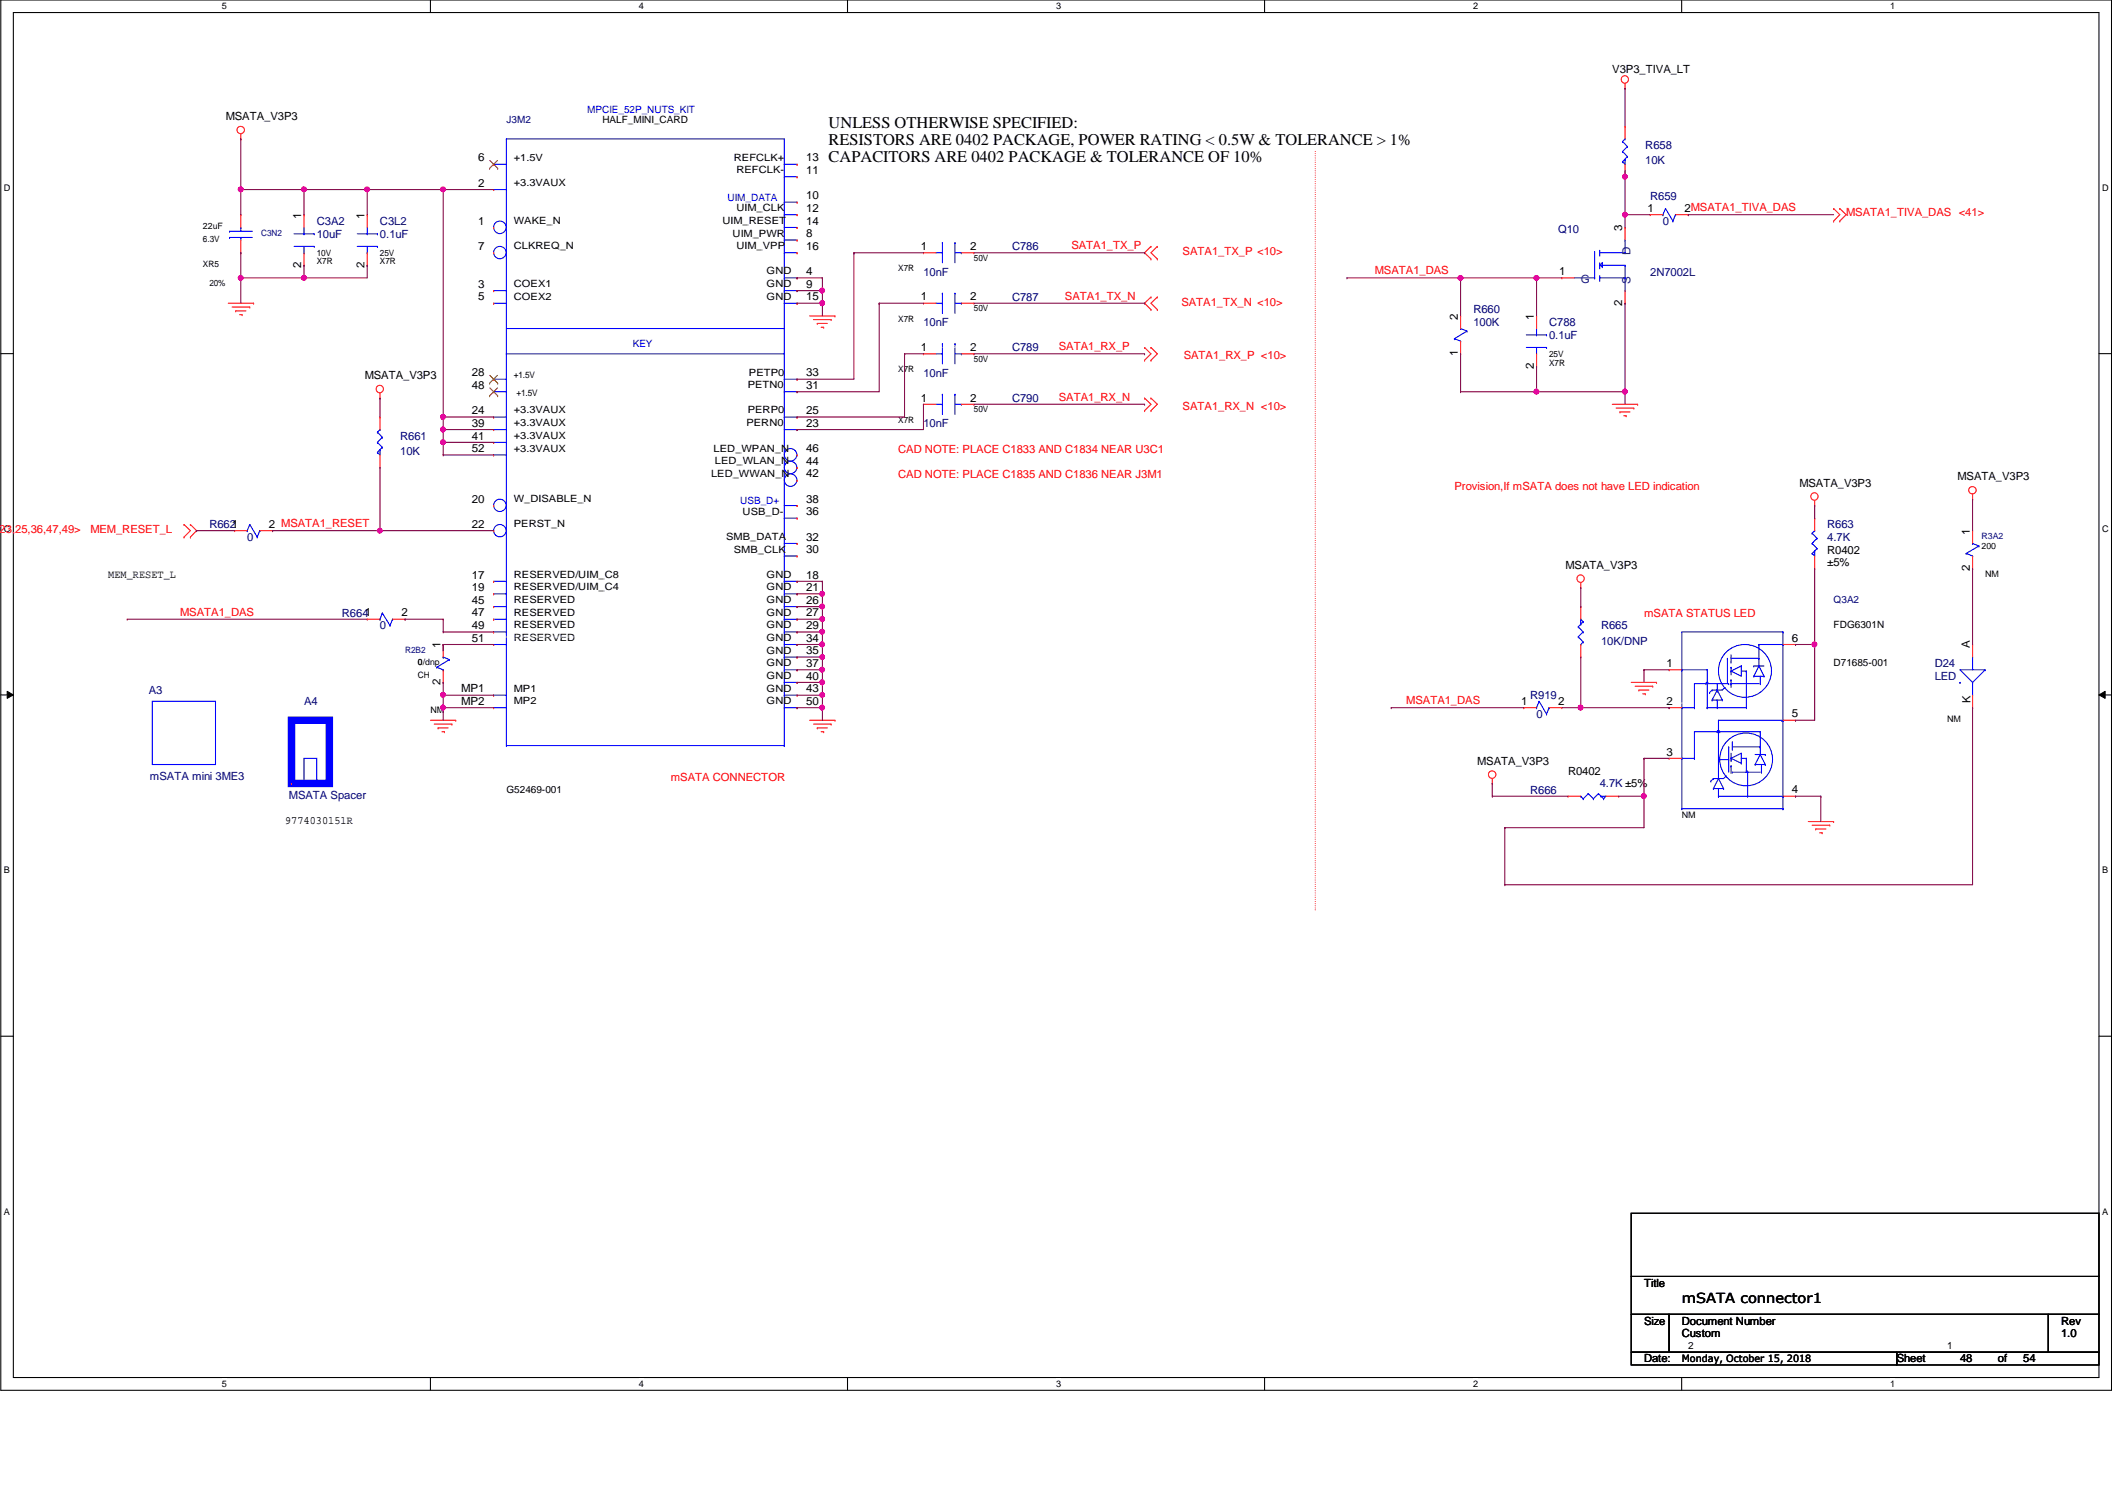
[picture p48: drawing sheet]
<svg xmlns="http://www.w3.org/2000/svg" width="420mm" height="297mm" viewBox="0 0 420 297" stroke-linecap="round" stroke-linejoin="round" font-family="sans-serif">
<defs><g id="words">
<g font-size="3.3">
<text x="164.8" y="25.5">UNLESS OTHERWISE SPECIFIED:</text>
<text x="164.8" y="28.9">RESISTORS ARE 0402 PACKAGE, POWER RATING &lt; 0.5W &amp; TOLERANCE &gt; 1%</text>
<text x="164.8" y="32.3">CAPACITORS ARE 0402 PACKAGE &amp; TOLERANCE OF 10%</text>
</g>
<text font-size="2.8" x="334.6" y="259.2">mSATA connector1</text>
<g font-size="2.2">
<text x="320.7" y="14.6">V3P3_TIVA_LT</text>
<text x="44.9" y="23.9">MSATA_V3P3</text>
<text x="95.2" y="32.1">6</text>
<text x="160.3" y="34.6">11</text>
<text x="160.3" y="32.1">13</text>
<text x="95.2" y="37.2">2</text>
<text x="160.3" y="39.7">10</text>
<text x="59.9" y="43.5" transform="rotate(-90 59.9 43.5)">1</text>
<text x="72.5" y="43.5" transform="rotate(-90 72.5 43.5)">1</text>
<text x="95.2" y="44.7">1</text>
<text x="160.3" y="47.2">8</text>
<text x="160.3" y="42.2">12</text>
<text x="160.3" y="44.7">14</text>
<text x="322.7" y="46" transform="rotate(-90 322.7 46)">3</text>
<text x="327.8" y="42.2">1</text>
<text x="335.1" y="42.2">2MSATA1_TIVA_DAS</text>
<text x="59.9" y="53.3" transform="rotate(-90 59.9 53.3)">2</text>
<text x="72.5" y="53.3" transform="rotate(-90 72.5 53.3)">2</text>
<text x="95.2" y="49.7">7</text>
<text x="160.3" y="49.7">16</text>
<text x="183.2" y="49.7">1</text>
<text x="193" y="49.7">2</text>
<text x="95.2" y="57.3">3</text>
<text x="95.2" y="59.8">5</text>
<text x="160.3" y="54.7">4</text>
<text x="160.3" y="57.3">9</text>
<text x="160.3" y="59.8">15</text>
<text x="183.2" y="59.8">1</text>
<text x="193" y="59.8">2</text>
<text x="310.2" y="54.7">1</text>
<text x="290" y="63.6" transform="rotate(-90 290 63.6)">2</text>
<text x="305.1" y="63.6" transform="rotate(-90 305.1 63.6)">1</text>
<text x="322.7" y="60.9" transform="rotate(-90 322.7 60.9)">2</text>
<text x="183.2" y="69.8">1</text>
<text x="193" y="69.8">2</text>
<text x="290" y="70.9" transform="rotate(-90 290 70.9)">1</text>
<text x="72.5" y="75.4">MSATA_V3P3</text>
<text x="93.9" y="77.4">48</text>
<text x="93.9" y="74.9">28</text>
<text x="160.3" y="77.4">31</text>
<text x="160.3" y="74.9">33</text>
<text x="305.1" y="73.4" transform="rotate(-90 305.1 73.4)">2</text>
<text x="93.9" y="82.4">24</text>
<text x="160.3" y="82.4">25</text>
<text x="183.2" y="79.9">1</text>
<text x="193" y="79.9">2</text>
<text x="93.9" y="84.9">39</text>
<text x="93.9" y="87.5">41</text>
<text x="93.9" y="90">52</text>
<text x="160.3" y="84.9">23</text>
<text x="160.3" y="90">46</text>
<text x="160.3" y="95">42</text>
<text x="160.3" y="92.5">44</text>
<text x="389.4" y="95.5">MSATA_V3P3</text>
<text x="93.9" y="100">20</text>
<text x="160.3" y="100">38</text>
<text x="358" y="96.8">MSATA_V3P3</text>
<text x="53.5" y="105">2 MSATA1_RESET</text>
<text x="93.9" y="105">22</text>
<text x="160.3" y="107.6">32</text>
<text x="160.3" y="102.5">36</text>
<text x="391.9" y="106.3" transform="rotate(-90 391.9 106.3)">1</text>
<text x="160.3" y="110.1">30</text>
<text x="311.4" y="113.2">MSATA_V3P3</text>
<text x="363.5" y="110.2">R0402</text>
<text x="363.5" y="112.6">±5%</text>
<text x="391.9" y="113.7" transform="rotate(-90 391.9 113.7)">2</text>
<text x="21.5" y="115">MEM_RESET_L</text>
<text x="93.9" y="115.1">17</text>
<text x="93.9" y="117.6">19</text>
<text x="160.3" y="115.1">18</text>
<text x="160.3" y="117.6">21</text>
<text x="79.9" y="122.6">2</text>
<text x="93.9" y="120.1">45</text>
<text x="93.9" y="122.6">47</text>
<text x="93.9" y="125.2">49</text>
<text x="160.3" y="120.1">26</text>
<text x="160.3" y="122.6">27</text>
<text x="160.3" y="125.2">29</text>
<text x="87.6" y="128.9" transform="rotate(-90 87.6 128.9)">1</text>
<text x="93.9" y="127.7">51</text>
<text x="160.3" y="127.7">34</text>
<text x="160.3" y="130.2">35</text>
<text x="356.5" y="127.7">6</text>
<text x="391.9" y="128.9" transform="rotate(-90 391.9 128.9)">A</text>
<text x="87.6" y="136.3" transform="rotate(-90 87.6 136.3)">2</text>
<text x="91.7" y="137.8">MP1</text>
<text x="160.3" y="132.7">37</text>
<text x="160.3" y="135.2">40</text>
<text x="160.3" y="137.8">43</text>
<text x="331.5" y="132.7">1</text>
<text x="91.7" y="140.3">MP2</text>
<text x="160.3" y="140.3">50</text>
<text x="302.6" y="140.3">1</text>
<text x="310" y="140.3">2</text>
<text x="331.5" y="140.3">2</text>
<text x="356.5" y="142.7">5</text>
<text x="392" y="139.8" transform="rotate(-90 392 139.8)">K</text>
<text x="293.9" y="152.1">MSATA_V3P3</text>
<text x="311.9" y="154.1">R0402</text>
<text x="331.5" y="150.3">3</text>
<text x="356.5" y="157.9">4</text>
<text x="56.7" y="164">9774030151R</text>
<text x="327.1" y="256">Title</text>
<text x="327.1" y="263.5">Size</text>
<text x="334.6" y="263.5">Document Number</text>
<text x="410" y="263.5">Rev</text>
<text x="334.6" y="266.1">Custom</text>
<text x="410" y="266.1">1.0</text>
<text x="327.1" y="271.1">Date:</text>
<text x="377.3" y="271.1">Sheet</text>
<text x="389.9" y="271.1">48</text>
<text x="397.5" y="271.1">of</text>
<text x="402.5" y="271.1">54</text>
</g>
<g font-size="2.2" fill="#000080">
<text x="327.3" y="29.7">R658</text>
<text x="327.3" y="32.7">10K</text>
<text x="328.3" y="39.8">R659</text>
<text x="63" y="47.3">10uF</text>
<text x="63" y="44.7">C3A2</text>
<text x="75.6" y="47.3">0.1uF</text>
<text x="75.6" y="44.7">C3L2</text>
<text x="310" y="46.3">Q10</text>
<text x="330.8" y="44.7">0</text>
<text x="201.3" y="49.8">C786</text>
<text x="183.7" y="54.8">10nF</text>
<text x="201.3" y="59.9">C787</text>
<text x="328.3" y="54.8">2N7002L</text>
<text x="183.7" y="64.9">10nF</text>
<text x="293.1" y="62.4">R660</text>
<text x="293.1" y="64.9">100K</text>
<text x="308.2" y="64.9">C788</text>
<text x="201.3" y="69.9">C789</text>
<text x="308.2" y="67.4">0.1uF</text>
<text x="183.7" y="74.9">10nF</text>
<text x="201.3" y="80">C790</text>
<text x="79.6" y="87.5">R661</text>
<text x="183.7" y="85">10nF</text>
<text x="79.6" y="90.5">10K</text>
<text x="41.6" y="105.1">R6621</text>
<text x="49.2" y="107.6">0</text>
<text x="363.5" y="105.1">R663</text>
<text x="363.5" y="107.6">4.7K</text>
<text x="68" y="122.7">R6641</text>
<text x="75.6" y="125.2">0</text>
<text x="318.5" y="125.2">R665</text>
<text x="318.5" y="128.2">10K/DNP</text>
<text x="384.9" y="132.8">D24</text>
<text x="384.9" y="135.3">LED</text>
<text x="29.6" y="138">A3</text>
<text x="60.5" y="140.3">A4</text>
<text x="304.4" y="139.1">R919</text>
<text x="305.7" y="142.8">0</text>
<text x="29.8" y="155.2">mSATA mini 3ME3</text>
<text x="57.5" y="158.9">MSATA Spacer</text>
<text x="304.4" y="157.9">R666</text>
<text x="318.3" y="156.7">4.7K ±5%</text>
</g>
<g font-size="2.2" fill="#f00">
<text x="367.3" y="43">MSATA1_TIVA_DAS &lt;41&gt;</text>
<text x="213.1" y="49.6">SATA1_TX_P</text>
<text x="235.3" y="50.8">SATA1_TX_P &lt;10&gt;</text>
<text x="211.9" y="59.6">SATA1_TX_N</text>
<text x="273.5" y="54.6">MSATA1_DAS</text>
<text x="235" y="60.9">SATA1_TX_N &lt;10&gt;</text>
<text x="210.6" y="69.7">SATA1_RX_P</text>
<text x="235.5" y="71.4">SATA1_RX_P &lt;10&gt;</text>
<text x="210.6" y="79.7">SATA1_RX_N</text>
<text x="235.3" y="81.5">SATA1_RX_N &lt;10&gt;</text>
<text x="178.7" y="90">CAD NOTE: PLACE C1833 AND C1834 NEAR U3C1</text>
<text x="178.7" y="95">CAD NOTE: PLACE C1835 AND C1836 NEAR J3M1</text>
<text x="289.3" y="97.6">Provision,If mSATA does not have LED indication</text>
<text x="-.1" y="106.1">23,25,36,47,49&gt;</text>
<text x="18" y="106.1">MEM_RESET_L</text>
<text x="35.8" y="122.5">MSATA1_DAS</text>
<text x="327.1" y="122.7">mSATA STATUS LED</text>
<text x="279.8" y="140.1">MSATA1_DAS</text>
<text x="133.4" y="155.4">mSATA CONNECTOR</text>
</g>
<g font-size="2.2" fill="#004080">
<text x="324.3" y="50.7" transform="rotate(-90 324.3 50.7)">D</text>
<text x="314.5" y="56.3">G</text>
<text x="324.3" y="56.6" transform="rotate(-90 324.3 56.6)">S</text>
</g>
<g font-size="2" fill="#00f">
<text x="116.8" y="22.4">MPCIE_52P_NUTS_KIT</text>
<text x="144.7" y="40">UIM_DATA</text>
<text x="125.9" y="69">KEY</text>
<text x="147.3" y="100.4">USB_D+</text>
</g>
<g font-size="2" fill="#000080">
<text x="100.7" y="24.4">J3M2</text>
<text x="364.8" y="120">Q3A2</text>
</g>
<g font-size="2">
<text x="119.8" y="24.4">HALF_MINI_CARD</text>
<text x="102.2" y="32">+1.5V</text>
<text x="146" y="32">REFCLK+</text>
<text x="146.5" y="34.5">REFCLK-</text>
<text x="102.2" y="37">+3.3VAUX</text>
<text x="102.2" y="44.5">WAKE_N</text>
<text x="143.7" y="44.5">UIM_RESET</text>
<text x="145.7" y="47.1">UIM_PWR</text>
<text x="146.5" y="42">UIM_CLK</text>
<text x="102.2" y="49.6">CLKREQ_N</text>
<text x="146.5" y="49.6">UIM_VPP</text>
<text x="102.2" y="59.6">COEX2</text>
<text x="102.2" y="57.1">COEX1</text>
<text x="152.5" y="57.1">GND</text>
<text x="152.5" y="59.6">GND</text>
<text x="152.5" y="54.6">GND</text>
<text x="148.7" y="77.3">PETN0</text>
<text x="149" y="74.7">PETP0</text>
<text x="102.2" y="82.3">+3.3VAUX</text>
<text x="148.7" y="82.3">PERP0</text>
<text x="102.2" y="84.8">+3.3VAUX</text>
<text x="102.2" y="87.3">+3.3VAUX</text>
<text x="102.2" y="89.8">+3.3VAUX</text>
<text x="142" y="89.8">LED_WPAN_N</text>
<text x="148.5" y="84.8">PERN0</text>
<text x="141.5" y="94.8">LED_WWAN_N</text>
<text x="142.2" y="92.3">LED_WLAN_N</text>
<text x="102.2" y="99.9">W_DISABLE_N</text>
<text x="102.2" y="104.9">PERST_N</text>
<text x="144.5" y="107.4">SMB_DATA</text>
<text x="147.7" y="102.4">USB_D-</text>
<text x="146" y="109.9">SMB_CLK</text>
<text x="102.2" y="115">RESERVED/UIM_C8</text>
<text x="102.2" y="117.5">RESERVED/UIM_C4</text>
<text x="102.2" y="120">RESERVED</text>
<text x="152.5" y="117.5">GND</text>
<text x="152.5" y="120">GND</text>
<text x="152.5" y="115">GND</text>
<text x="102.2" y="122.5">RESERVED</text>
<text x="102.2" y="125">RESERVED</text>
<text x="152.5" y="122.5">GND</text>
<text x="152.5" y="125">GND</text>
<text x="364.8" y="125">FDG6301N</text>
<text x="102.2" y="127.6">RESERVED</text>
<text x="152.5" y="127.6">GND</text>
<text x="152.5" y="130">GND</text>
<text x="102.2" y="137.6">MP1</text>
<text x="152.5" y="132.5">GND</text>
<text x="152.5" y="135.1">GND</text>
<text x="152.5" y="137.6">GND</text>
<text x="364.8" y="132.5">D71685-001</text>
<text x="102.2" y="140.1">MP2</text>
<text x="152.5" y="140.1">GND</text>
<text x="100.7" y="157.7">G52469-001</text>
<text x="335.9" y="268.4">2</text>
<text x="387.4" y="268.4">1</text>
<text x="334.6" y="271.1">Monday, October 15, 2018</text>
</g>
<g font-size="1.8">
<text x="44.1" y="1.9">5</text>
<text x="127.1" y="1.9">4</text>
<text x="210.1" y="1.9">3</text>
<text x="293.1" y="1.9">2</text>
<text x="376" y="1.9">1</text>
<text x=".8" y="38">D</text>
<text x="418.2" y="38">D</text>
<text x="102.2" y="75.3">+1.5V</text>
<text x="102.7" y="78.8">+1.5V</text>
<text x=".8" y="105.9">C</text>
<text x="418.2" y="105.9">C</text>
<text x="394.9" y="114.8">NM</text>
<text x="85.6" y="141.9">NM</text>
<text x="387.4" y="143.7">NM</text>
<text x="334.6" y="162.8">NM</text>
<text x=".8" y="173.8">B</text>
<text x="418.2" y="173.8">B</text>
<text x=".8" y="241.7">A</text>
<text x="418.2" y="241.7">A</text>
<text x="44.1" y="275.9">5</text>
<text x="127.1" y="275.9">4</text>
<text x="210.1" y="275.9">3</text>
<text x="293.1" y="275.9">2</text>
<text x="376" y="275.9">1</text>
</g>
<g font-size="1.7">
<text x="40.4" y="45.6">22uF</text>
<text x="40.4" y="48.1">6.3V</text>
<text x="40.4" y="53.1">XR5</text>
<text x="63" y="52.6">X7R</text>
<text x="63" y="50.9">10V</text>
<text x="75.6" y="52.6">X7R</text>
<text x="75.6" y="50.9">25V</text>
<text x="178.7" y="53.9">X7R</text>
<text x="193.7" y="51.9">50V</text>
<text x="41.6" y="56.9">20%</text>
<text x="178.7" y="64">X7R</text>
<text x="193.7" y="61.9">50V</text>
<text x="308.2" y="71">25V</text>
<text x="178.7" y="74">X7R</text>
<text x="193.7" y="72">50V</text>
<text x="308.2" y="72.8">X7R</text>
<text x="193.7" y="82">50V</text>
<text x="178.7" y="84.1">X7R</text>
<text x="394.2" y="109.2">200</text>
<text x="83.1" y="132.3">0/dnp</text>
<text x="83.1" y="134.9">CH</text>
<text x="83.1" y="132.3">0</text>
</g>
<g font-size="1.7" fill="#000080">
<text x="51.9" y="46.9">C3N2</text>
<text x="394.2" y="107.2">R3A2</text>
<text x="80.6" y="129.8">R2B2</text>
</g>
<g font-size=".6" fill="#fff">
<text x="187.2" y="69.2">UNNAMED_57_CAPN_I158_A</text>
<text x="168.4" y="77.2">UNNAMED_57_CAPN_I141_A</text>
<text x="99.2" y="127">UNNAMED_57_MPCIE52PNUTSKITGI_I160_RESERVED51</text>
<text x="358.2" y="127">UNNAMED_247_MOSFETNDUAL6P_I21_D1</text>
<text x="323.8" y="140.1">UNNAMED_247_MOSFETNDUAL6P_I21_G1</text>
</g>
</g></defs>
<path d="M.2 0h419.9v276.6h-419.9zM2.7 2.5h414.9v271.6h-414.9z" fill="none" stroke="#000" stroke-width=".21"/>
<g fill="#fff">
<path d="M44.1 .3h1v1.9h-1z"/>
<path d="M44.1 274.3h1v2h-1z"/>
</g>
<path d="M85.6 0v2.5M85.6 274.1v2.5" fill="none" stroke="#000" stroke-width=".21"/>
<g fill="#fff">
<path d="M127.1 .3h1v1.9h-1z"/>
<path d="M127.1 274.3h1v2h-1z"/>
</g>
<path d="M168.6 0v2.5M168.6 274.1v2.5" fill="none" stroke="#000" stroke-width=".21"/>
<g fill="#fff">
<path d="M210.1 .3h1v1.9h-1z"/>
<path d="M210.1 274.3h1v2h-1z"/>
</g>
<path d="M251.6 0v2.5M251.6 274.1v2.5" fill="none" stroke="#000" stroke-width=".21"/>
<g fill="#fff">
<path d="M293.1 .3h.9v1.9h-.9z"/>
<path d="M293.1 274.3h.9v2h-.9z"/>
</g>
<path d="M334.5 0v2.5M334.5 274.1v2.5" fill="none" stroke="#000" stroke-width=".21"/>
<g fill="#fff">
<path d="M376 .3h1v1.9h-1z"/>
<path d="M376 274.3h1v2h-1z"/>
<path d="M.8 36.4h1.3v2h-1.3z"/>
<path d="M418.2 36.4h1.3v2h-1.3z"/>
<path d="M.8 104.3h1.3v2h-1.3z"/>
<path d="M418.2 104.3h1.3v2h-1.3z"/>
</g>
<path d="M.2 70.4h2.5M417.6 70.4h2.5" fill="none" stroke="#000" stroke-width=".21"/>
<g fill="#fff">
<path d="M.8 172.2h1.2v2h-1.2z"/>
<path d="M418.2 172.2h1.2v2h-1.2z"/>
</g>
<path d="M.2 138.3h2.5M417.6 138.3h2.5" fill="none" stroke="#000" stroke-width=".21"/>
<path d="M1.4 137.5l1.3 .8-1.3 .6zM417.6 138.3l1.2-.8v1.4z" fill="#000"/>
<path d="M1.4 137.5l1.3 .8-1.3 .6zM417.6 138.3l1.2-.8v1.4z" fill="none" stroke="#000" stroke-width=".2"/>
<g fill="#fff">
<path d="M.8 240.1h1.2v2h-1.2z"/>
<path d="M418.2 240.1h1.2v2h-1.2z"/>
</g>
<path d="M.2 206.2h2.5M417.6 206.2h2.5M324.5 241.4h93.1v12.6h-93.1zM324.5 254h93.1v7.5h-93.1zM324.5 261.5h7.6v7.5h-7.6zM324.5 269h52.8v2.6h-52.8zM332.1 261.5h75.4v7.5h-75.4zM377.3 269h40.3v2.6h-40.3zM407.5 261.5h10.1v7.5h-10.1z" fill="none" stroke="#000" stroke-width=".21"/>
<path d="M261.7 30.1v150.9M261.7 181h.1" fill="none" stroke="#f00" stroke-width=".21" stroke-dasharray="0 .4"/>
<g fill="none" stroke="#f00" stroke-width=".21">
<path d="M323.3 17.6h.1M323.3 16.6v1M47.9 27.6h.1M47.9 26.6v1M98.2 37.7h.1M98.2 32.7h.1M158.6 35.2h.1M158.6 32.7h.1M323.3 35.2h.1M323.3 25.1h.1M323.3 25.1v2.5M323.3 32.7v2.5"/>
<path d="M47.9 42.7h.1M47.9 50.3h.1M47.9 42.7v2.6M47.9 47.8v2.5M60.5 42.7h.1M60.5 52.8h.1M60.5 42.7v2.6M60.5 50.3v2.5M73.1 42.7h.1M73.1 52.8h.1M73.1 42.7v2.6M73.1 50.3v2.5"/>
<path d="M98.2 45.3h.1M98.2 57.8h.1M98.2 50.3h.1M158.6 55.3h.1M158.6 47.8h.1M158.6 57.8h.1M158.6 40.2h.1M158.6 42.7h.1M158.6 45.3h.1M158.6 50.3h.1M183.7 50.3h.1M183.7 50.3h2.5"/>
<path d="M191.3 50.3h2.4M193.7 50.3h.1M229 51.5h.1M229 49h.1M229 59.1h.1M229 49l-1.3 1.3 1.3 1.2M229 59.1l-1.3 1.2 1.3 1.3M230.2 49h.1M230.2 51.5h.1M230.2 59.1h.1M230.2 49l-1.2 1.3 1.2 1.2M230.2 59.1l-1.2 1.2 1.2 1.3"/>
<path d="M310.7 55.3h.1M310.7 55.3h2.5M323.3 45.3h.1M323.3 45.3v2.5M323.3 57.8v2.5M328.3 42.7h.1M328.3 42.7h2.5M333.3 42.7h2.6M335.9 42.7h.1M364.8 44h.1M364.8 41.5h.1M364.8 41.5l1.2 1.2-1.2 1.3"/>
<path d="M366 44h.1M366 41.5h.1M366 41.5l1.3 1.2-1.3 1.3M45.4 60.3h5M46.2 61.1h3.5M46.9 61.8h.1M46.9 61.8h2M47.7 62.6h.5M48.2 62.6h.1M49.7 61.1h.1M50.4 60.3h.1M75.6 79.2h.1"/>
<path d="M75.6 78.2v1M98.2 60.3h.1M98.2 77.9h.1M98.2 75.4h.1M158.6 60.3h.1M158.6 77.9h.1M158.6 75.4h.1M161.1 62.9h5M161.8 63.6h3.5M162.6 64.3h.1M162.6 64.3h2M163.4 65.1h.5"/>
<path d="M163.9 65.1h.1M165.3 63.6h.1M166.1 62.9h.1M183.7 70.4h.1M183.7 60.3h.1M183.7 60.3h2.5M183.7 70.4h2.5M191.3 60.3h2.4M191.3 70.4h2.4M193.7 70.4h.1M193.7 60.3h.1M227.7 69.1h.1"/>
<path d="M227.7 71.7h.1M227.7 79.2h.1M227.7 69.1l1.3 1.3-1.3 1.3M227.7 79.2l1.3 1.2-1.3 1.3M229 69.1h.1M229 71.7h.1M229 79.2h.1M229 61.6h.1M229 69.1l1.2 1.3-1.2 1.3M229 79.2l1.2 1.2-1.2 1.3M230.2 61.6h.1M290.6 70.4h.1"/>
<path d="M290.6 62.9h.1M290.6 62.9v2.5M290.6 67.9v2.5M305.7 62.9h.1M305.7 72.9h.1M305.7 62.9v2.5M305.7 70.4v2.5M323.3 60.3h.1M75.6 93h.1M75.6 83h.1M75.6 83v2.5M75.6 90.5v2.5"/>
<path d="M98.2 83h.1M98.2 85.5h.1M98.2 88h.1M98.2 90.5h.1M158.6 85.5h.1M158.6 83h.1M158.6 95.5h.1M158.6 93h.1M158.6 90.5h.1M183.7 80.4h.1M183.7 80.4h2.5M191.3 80.4h2.4"/>
<path d="M193.7 80.4h.1M227.7 81.7h.1M229 81.7h.1M320.7 80.4h5.1M321.5 81.2h3.5M322.3 82h.1M322.3 82h2M323 82.7h.5M323.5 82.7h.1M325 81.2h.1M325.8 80.4h.1M361 99.6v1"/>
<path d="M392.4 99.3h.1M392.4 98.3v1M36.6 104.4h.1M36.6 106.8h.1M36.6 104.4l1.3 1.2-1.3 1.2M37.9 106.8h.1M37.9 104.4h.1M37.9 104.4l1.2 1.2-1.2 1.2M46.7 105.6h.1M46.7 105.6h2.5M51.7 105.6h2.5M54.2 105.6h.1"/>
<path d="M98.2 115.7h.1M98.2 118.2h.1M98.2 100.6h.1M98.2 105.6h.1M158.6 115.7h.1M158.6 118.2h.1M158.6 110.6h.1M158.6 108.1h.1M158.6 103.1h.1M158.6 100.6h.1M314.5 116.9h.1M314.5 115.9v1"/>
<path d="M361 100.6h.1M361 113.2h.1M361 103.1h.1M361 103.1v2.5M361 110.6v2.6M392.4 105.6h.1M392.4 113.2h.1M392.4 105.6v2.5M392.4 110.6v2.6M73.1 123.2h.1M73.1 123.2h2.5M78.1 123.2h2.5"/>
<path d="M80.6 123.2h.1M88.2 128.2h.1M88.2 135.8h.1M88.2 128.2v2.5M88.2 133.3v2.5M98.2 138.3h.1M98.2 120.7h.1M98.2 123.2h.1M98.2 125.7h.1M98.2 128.2h.1M158.6 120.7h.1M158.6 123.2h.1"/>
<path d="M158.6 125.7h.1M158.6 128.2h.1M158.6 130.7h.1M158.6 133.3h.1M158.6 135.8h.1M158.6 138.3h.1M314.5 120.7h.1M314.5 130.7h.1M314.5 120.7v2.5M314.5 128.2v2.5M324.5 135.8h5.1M325.3 136.5h3.5"/>
<path d="M326 137.3h.1M326 137.3h2M326.8 138h.5M327.3 138h.1M328.8 136.5h.1M329.6 135.8h.1M332.1 133.3h.1M332.1 133.3h2.5M354.7 128.2h2.5M357.2 128.2h.1M392.4 128.2h.1M392.4 128.2v2.5"/>
<path d="M392.4 138.3v2.5M58 155.9h.1M85.6 143.3h5.1M86.4 144.1h3.5M87.2 144.8h.1M87.2 144.8h1.9M87.9 145.6h.5M88.4 145.6h.1M89.9 144.1h.1M90.7 143.3h.1M98.2 140.8h.1M158.6 140.8h.1"/>
<path d="M161.1 143.3h5M161.8 144.1h3.5M162.6 144.8h.1M162.6 144.8h2M163.4 145.6h.5M163.9 145.6h.1M165.3 144.1h.1M166.1 143.3h.1M296.9 155.9h.1M296.9 154.9v1M303.1 140.8h.1M303.1 140.8h2.6"/>
<path d="M308.2 140.8h2.5M310.7 140.8h.1M311.9 158.4h.1M311.9 158.4h2.6M319.5 158.4h2.5M322 158.4h.1M332.1 140.8h.1M332.1 150.9h.1M332.1 140.8h2.5M332.1 150.9h2.5M354.7 143.3h2.5M354.7 158.4h2.5"/>
<path d="M357.2 158.4h.1M357.2 143.3h.1M392.4 140.8h.1M359.7 163.4h5.1M360.5 164.2h3.5M361.2 164.9h.1M361.2 164.9h2.1M362 165.7h.5M362.5 165.7h.1M364 164.2h.1M364.8 163.4h.1"/>
<circle cx="323.2" cy="15.8" r=".73"/>
<circle cx="47.9" cy="25.9" r=".74"/>
<circle cx="75.5" cy="77.4" r=".73"/>
<circle cx="361" cy="98.8" r=".73"/>
<circle cx="392.4" cy="97.5" r=".74"/>
<circle cx="314.4" cy="115.1" r=".73"/>
<circle cx="296.8" cy="154.1" r=".75"/>
</g>
<g fill="none" stroke="#00f" stroke-width=".21">
<path d="M98.2 32.7h2.5M98.2 37.7h2.5M100.7 32.7h.1M100.7 37.7h.1M100.7 27.6h.1M100.7 27.6v120.7M100.7 27.6h55.3v120.7M156 32.7h.1M156 35.2h.1M156 32.7h2.6M156 35.2h2.6M322.8 32.2h.1"/>
<path d="M322.8 30.1h.1M322.8 28.2h.1M322.8 30.1l1 1.1M322.8 28.2l1 1M323.3 27.6h.1M323.3 31.7h.1M323.3 31.7v1l-.5-.5M323.3 27.6l-.5 .6M323.8 31.2h.1M323.8 29.2h.1M323.8 31.2l-1 1M323.8 29.2l-1 .9"/>
<path d="M45.7 46h.1M45.7 47.2h.1M45.7 46h4.5M45.7 47.2h4.5M47.9 47.2h.1M47.9 45.3h.1M47.9 45.3v.7M47.9 47.2v.6M58.5 46.5h4M58.5 49h4M60.5 50.3h.1M60.5 46.5h.1"/>
<path d="M60.5 45.3v1.2M60.5 49v1.3M62.5 46.5h.1M62.5 49h.1M71.1 46.5h4M71.1 49h4M73.1 50.3h.1M73.1 46.5h.1M73.1 45.3v1.2M73.1 49v1.3M75.1 46.5h.1M75.1 49h.1"/>
<path d="M98.2 57.8h2.5M100.7 57.8h.1M156 55.3h.1M156 50.3h.1M156 45.3h.1M156 47.8h.1M156 42.7h.1M156 40.2h.1M156 57.8h.1M156 55.3h2.6M156 50.3h2.6M156 57.8h2.6"/>
<path d="M156 45.3h2.6M156 47.8h2.6M156 42.7h2.6M156 40.2h2.6M186.2 50.3h1.3M187.5 50.3h.1M187.5 48.3h.1M187.5 58.3h.1M187.5 48.3v4M187.5 58.3v4.1M190 48.3h.1M190 58.3h.1"/>
<path d="M190 48.3v4M190 58.3v4.1M190 50.3h1.3M191.3 50.3h.1M313.2 55.3h4M317.2 55.3h.1M317.2 50v5.3M318.3 50.8h.1M318.3 53.3h.1M318.3 55.8h.1M318.3 55.3h5M318.3 50.3h5"/>
<path d="M318.3 52.8h5M318.3 49.8v1M318.3 52.3v1M318.3 54.8v1M318.3 52.8l.5 .2M318.8 52.3h.1M318.8 53h.1M318.8 52.3l-.5 .5M318.8 52.3v.7M323.3 50.3h.1M323.3 52.8h.1M323.3 55.3h.1"/>
<path d="M323.3 57.8h.1M323.3 47.8h.1M323.3 47.8v2.5M323.3 52.8v5M330.8 42.7h.1M331.3 41.5h.1M331.3 41.5l-.5 1.2M331.3 41.5l1.5 2.5M332.8 44h.1M333.3 42.7h.1M333.3 42.7l-.5 1.3M98.2 60.3h2.5"/>
<path d="M98.2 75.4h2.5M98.2 77.9h2.5M100.7 60.3h.1M100.7 75.4h.1M100.7 77.9h.1M100.7 70.4h.1M100.7 70.4h55.3M100.7 65.4h55.3M156 60.3h.1M156 75.4h.1M156 77.9h.1M156 65.4h.1"/>
<path d="M156 60.3h2.6M156 75.4h2.6M156 77.9h2.6M186.2 70.4h1.3M186.2 60.3h1.3M187.5 78.4h.1M187.5 70.4h.1M187.5 68.4h.1M187.5 60.3h.1M187.5 68.4v4M187.5 78.4v4.1M190 78.4h.1"/>
<path d="M190 68.4h.1M190 68.4v4M190 78.4v4.1M190 70.4h1.3M190 60.3h1.3M191.3 70.4h.1M191.3 60.3h.1M289.3 67.4h.1M289.3 67.4l1.3 .5M290.6 65.4h.1M290.6 67.9h.1M290.6 65.4l1.2 .5"/>
<path d="M291.8 65.9h.1M291.8 65.9l-2.5 1.5M303.6 66.6h4.1M303.6 69.1h4.1M305.7 70.4h.1M305.7 66.6h.1M305.7 65.4v1.2M305.7 69.1v1.3M307.7 66.6h.1M307.7 69.1h.1M75.1 90h.1M75.1 88h.1"/>
<path d="M75.1 86h.1M75.1 88l1 1M75.1 86l1 1M75.6 85.5h.1M75.6 89.5h.1M75.6 89.5v1l-.5-.5M75.6 85.5l-.5 .5M76.1 89h.1M76.1 87h.1M76.1 89l-1 1M76.1 87l-1 1M98.2 85.5h2.5"/>
<path d="M98.2 83h2.5M98.2 88h2.5M98.2 90.5h2.5M100.7 85.5h.1M100.7 83h.1M100.7 88h.1M100.7 90.5h.1M156 83h.1M156 85.5h.1M156 85.5h2.6M156 83h2.6M186.2 80.4h1.3"/>
<path d="M187.5 80.4h.1M190 80.4h1.3M191.3 80.4h.1M49.2 105.6h.1M49.7 104.4h.1M49.7 104.4l-.5 1.2M49.7 104.4l1.5 2.4M51.2 106.8h.1M51.7 105.6h.1M51.7 105.6l-.5 1.2M98.2 115.7h2.5M98.2 118.2h2.5"/>
<path d="M100.7 115.7h.1M100.7 118.2h.1M156 110.6h.1M156 108.1h.1M156 103.1h.1M156 100.6h.1M156 115.7h.1M156 118.2h.1M156 115.7h2.6M156 118.2h2.6M156 110.6h2.6M156 108.1h2.6"/>
<path d="M156 103.1h2.6M156 100.6h2.6M360.5 110.1h.1M360.5 108.1h.1M360.5 106.1h.1M360.5 108.1l1 1M360.5 106.1l1 1M361 105.6h.1M361 109.6h.1M361 109.6v1l-.5-.5M361 105.6l-.5 .5M361.5 109.1h.1"/>
<path d="M361.5 107.1h.1M361.5 109.1l-1 1M361.5 107.1l-1 1M391.1 110.1h.1M391.1 110.1l1.3 .5M392.4 110.6h.1M392.4 108.1h.1M392.4 108.1l1.3 .5M393.7 108.6h.1M393.7 108.6l-2.6 1.5M30.3 139.5h12.6v12.6h-12.6zM75.6 123.2h.1"/>
<path d="M76.1 122h.1M76.1 122l-.5 1.2M76.1 122l1.5 2.5M77.6 124.5h.1M78.1 123.2h.1M78.1 123.2l-.5 1.3M86.9 132.8h.1M86.9 132.8l1.3 .5M88.2 133.3h.1M88.2 130.7h.1M88.2 130.7l1.2 .5M89.4 131.2h.1"/>
<path d="M89.4 131.2l-2.5 1.6M98.2 128.2h2.5M98.2 125.7h2.5M98.2 120.7h2.5M98.2 123.2h2.5M98.2 138.3h2.5M100.7 120.7h.1M100.7 123.2h.1M100.7 125.7h.1M100.7 128.2h.1M100.7 138.3h.1M156 120.7h.1"/>
<path d="M156 133.3h.1M156 135.8h.1M156 138.3h.1M156 128.2h.1M156 130.7h.1M156 125.7h.1M156 123.2h.1M156 128.2h2.6M156 133.3h2.6M156 125.7h2.6M156 120.7h2.6M156 123.2h2.6"/>
<path d="M156 138.3h2.6M156 135.8h2.6M156 130.7h2.6M306.2 139.5h.1M306.2 139.5l-.5 1.3M306.2 139.5l1.5 2.6M314 124.7h.1M314 126.7h.1M314 124.7l.9 1M314 126.7l.9 1M314.5 128.2h.1M314.5 124.2h.1"/>
<path d="M314.9 123.7h.1M314.9 125.7h.1M314.9 127.7h.1M314.9 123.7l-.4-.5v1M314.9 123.7l-.9 1M314.9 125.7l-.9 1M314.9 127.7l-.4 .5M334.6 133.3h.1M334.6 133.3h5M339.4 136h.1M339.4 136h-2.3v4.8M339.6 133.3h.1"/>
<path d="M339.6 133.3v7.5M339.8 136l-.2-.2-.2 .2M339.9 136h4M340.1 137.8h.1M340.6 139.3h.1M340.6 137.3h.1M340.6 137.3l-.5 .5M340.6 139.3h2M341.6 137.5h.1M341.6 137.3h.1M341.6 136v1.5M341.6 139.3v1.5"/>
<path d="M341.6 137.3l-1 2M341.6 137.3l1 2M342.6 139.3h.1M343.1 136.8h.1M343.1 136.8l-.5 .5h-2M343.7 131h.1M343.7 131v5M343.9 136h.1M344.4 133.5h.1M344.4 136h.1M344.4 135.3h.1M344.4 132.8h.1"/>
<path d="M344.4 131.7h.1M344.4 136h5.5M344.4 131h5.5M344.4 130.3v1.4M344.4 132.8v1.5M344.4 135.3v1.5M346.4 132.5h.1M346.4 133.5h1M346.4 132.5l-2 1M346.4 132.5v2l-2-1M347.4 133.5h.1M347.4 133.5v7.3"/>
<path d="M348.9 134.5h.1M348.9 132.5h.1M348.9 134.5h2M348.9 132.5h2M349.9 128.2h.1M349.9 132.5h.1M349.9 131h.1M349.9 128.2h4.8M349.9 128.2v4.3M349.9 132.5l-1 2M349.9 132.5l1 2M350.2 136h.1"/>
<path d="M350.2 134.5v1.5M350.9 134.5h.1M354.7 128.2h.1M354.7 125.7h.1M354.7 125.7v35.2M354.7 125.7h-20.1v35.2M389.9 135.8h.1M392.4 138.3h.1M392.4 130.7h.1M392.4 135.8h.1M392.4 130.7v2.6M392.4 135.8v2.5"/>
<path d="M394.9 133.3h.1M394.9 133.3h-5l2.5 2.5M394.9 133.3l-2.5 2.5M60.5 150.9h2.5v5h-2.5zM98.2 140.8h2.5M100.7 140.8h.1M100.7 148.3h.1M100.7 148.3h55.3M156 140.8h.1M156 148.3h.1M156 140.8h2.6M305.7 140.8h.1"/>
<path d="M307.7 142.1h.1M308.2 140.8h.1M308.2 140.8l-.5 1.3M314.5 158.4h.1M314.5 158.4l.4 .5M314.9 158.9h.1M316 157.9h.1M316 157.9l1 1M316 157.9l-1.1 1M317 158.9h.1M318 157.9h.1M318 157.9l1 1"/>
<path d="M318 157.9l-1 1M318.5 158.4h.1M318.5 158.4h1l-.5 .5M319 158.9h.1M334.6 140.8h.1M334.6 150.9h.1M334.6 150.9h2.5M334.6 140.8h2.5M337.1 150.9h.1M337.1 140.8h.1M339.6 140.8h.1M339.6 140.8h7.8"/>
<path d="M340.3 155.4h.1M340.9 156.9h.1M340.9 154.9h.1M340.9 154.9l-.6 .5M340.9 156.9h2M341.6 145.6h.1M341.6 140.8h.1M341.6 145.6h-4.5v5.3M341.9 154.9h.1M341.9 143.3h.1M341.9 158.4h.1M341.9 158.4h12.8"/>
<path d="M341.9 143.3v11.6M341.9 156.9v1.5M341.9 143.3h12.5M341.9 151.1h2M341.9 154.9l-1 2M341.9 154.9l1 2M342.1 145.5l-.3-.2-.2 .3M342.1 145.6h.1M342.1 145.6h8.1M342.9 156.9h.1M343.4 154.4h.1M343.4 154.4l-.5 .5h-2"/>
<path d="M343.9 151.1h.1M343.9 148.6h.1M343.9 148.6v5M344.4 150.9h.1M344.4 152.4h.1M344.4 151.3h.1M344.4 150.9l2 .9M344.4 149.9v1.4M344.4 152.4v1.5M344.6 153.6h.1M344.6 149.1h.1M344.6 148.6h5.6"/>
<path d="M344.6 153.6h5.6M344.6 147.6v1.5M346.4 149.9h.1M346.4 151.8h.1M346.4 150.9h1M346.4 149.9l-2 1M346.4 149.9v1.9M347.4 140.8h.1M347.4 153.4h.1M347.4 150.9h.1M347.4 150.9v2.5M347.7 158.4h.1"/>
<path d="M347.7 153.4v5M349.2 152.1h.1M349.2 152.1h2M349.2 150.1h2M350.2 145.6h.1M350.2 150.1h.1M350.2 148.6h.1M350.2 145.6v4.5M350.2 150.1l-1 2M350.2 150.1l1 2M350.4 153.6h.1M350.4 152.1v1.5"/>
<path d="M351.2 152.1h.1M351.2 150.1h.1M354.4 143.3h.1M354.7 158.4h.1M354.7 143.3h.1M334.6 160.9h.1M334.6 160.9h20.1M354.7 160.9h.1"/>
<circle cx="99.5" cy="45.2" r="1.25"/>
<circle cx="99.5" cy="50.3" r="1.24"/>
<circle cx="157.3" cy="95.5" r="1.25"/>
<circle cx="157.3" cy="90.5" r="1.25"/>
<circle cx="157.3" cy="93" r="1.24"/>
<circle cx="99.5" cy="105.6" r="1.24"/>
<circle cx="99.5" cy="100.5" r="1.24"/>
<circle cx="347.1" cy="133.5" r="5.3"/>
<circle cx="347.4" cy="151.1" r="5.3"/>
</g>
<path d="M58 143.3h7.5v12.6h-7.5z" fill="none" stroke="#00f" stroke-width="1.5"/>
<path d="M97.4 33.5h.1M97.4 31.9l1.6 1.6M99 31.9l-1.6 1.6M99 33.5h.1M97.4 78.7h.1M97.4 76.2h.1M97.4 77.2l1.6 1.5M97.4 74.7l1.6 1.5M99 77.2l-1.6 1.5M99 74.7l-1.6 1.5M99 78.7h.1M99 76.2h.1" fill="none" stroke="#804000" stroke-width=".2"/>
<path d="M47.9 50.3h.1M47.9 55.3h.1M47.9 50.3v10M47.9 55.3h12.6" fill="none" stroke="#800040" stroke-width=".21"/>
<circle cx="60.5" cy="55.3" r=".48" fill="#f0f"/>
<circle cx="60.5" cy="55.3" r=".48" fill="none" stroke="#f0f" stroke-width=".21"/>
<circle cx="47.9" cy="55.3" r=".48" fill="#f0f"/>
<circle cx="47.9" cy="55.3" r=".48" fill="none" stroke="#f0f" stroke-width=".21"/>
<path d="M60.5 55.3h.1M60.5 55.3h12.6M88.2 138.3h.1M88.2 138.3v5M88.2 140.8h.1" fill="none" stroke="#800040" stroke-width=".21"/>
<circle cx="88.1" cy="140.8" r=".48" fill="#f0f"/>
<circle cx="88.1" cy="140.8" r=".48" fill="none" stroke="#f0f" stroke-width=".21"/>
<circle cx="88.1" cy="138.3" r=".47" fill="#f0f"/>
<circle cx="88.1" cy="138.3" r=".47" fill="none" stroke="#f0f" stroke-width=".21"/>
<path d="M158.6 60.3h.1M158.6 60.3h5M88.2 135.8h.1M88.2 138.3h.1M88.2 135.8v2.5M88.2 138.3h10M163.6 138.3h.1M163.6 135.8v2.5M88.2 140.8h.1M88.2 140.8h10M163.6 140.8h.1M163.6 140.8v2.5" fill="none" stroke="#800040" stroke-width=".21"/>
<circle cx="163.6" cy="60.3" r=".48" fill="#f0f"/>
<circle cx="163.6" cy="60.3" r=".48" fill="none" stroke="#f0f" stroke-width=".21"/>
<path d="M158.6 57.8h.1M158.6 57.8h5M163.6 60.3h.1M163.6 60.3v2.6" fill="none" stroke="#800040" stroke-width=".21"/>
<circle cx="163.6" cy="57.8" r=".48" fill="#f0f"/>
<circle cx="163.6" cy="57.8" r=".48" fill="none" stroke="#f0f" stroke-width=".21"/>
<path d="M163.6 57.8h.1M163.6 57.8v2.5M158.6 135.8h.1M158.6 135.8h5M158.6 140.8h.1M158.6 140.8h5" fill="none" stroke="#800040" stroke-width=".21"/>
<circle cx="163.6" cy="135.7" r=".48" fill="#f0f"/>
<circle cx="163.6" cy="135.7" r=".48" fill="none" stroke="#f0f" stroke-width=".21"/>
<path d="M158.6 133.3h.1M158.6 133.3h5M163.6 133.3h.1M163.6 133.3v2.5" fill="none" stroke="#800040" stroke-width=".21"/>
<circle cx="163.6" cy="133.2" r=".48" fill="#f0f"/>
<circle cx="163.6" cy="133.2" r=".48" fill="none" stroke="#f0f" stroke-width=".21"/>
<path d="M158.6 130.7h.1M158.6 130.7h5M163.6 130.7h.1M163.6 130.7v2.6" fill="none" stroke="#800040" stroke-width=".21"/>
<circle cx="163.6" cy="130.7" r=".47" fill="#f0f"/>
<circle cx="163.6" cy="130.7" r=".47" fill="none" stroke="#f0f" stroke-width=".21"/>
<path d="M158.6 128.2h.1M158.6 128.2h5M163.6 128.2h.1M163.6 128.2v2.5" fill="none" stroke="#800040" stroke-width=".21"/>
<circle cx="163.6" cy="128.2" r=".48" fill="#f0f"/>
<circle cx="163.6" cy="128.2" r=".48" fill="none" stroke="#f0f" stroke-width=".21"/>
<path d="M158.6 125.7h.1M158.6 125.7h5M163.6 125.7h.1M163.6 125.7v2.5" fill="none" stroke="#800040" stroke-width=".21"/>
<circle cx="163.6" cy="125.7" r=".47" fill="#f0f"/>
<circle cx="163.6" cy="125.7" r=".47" fill="none" stroke="#f0f" stroke-width=".21"/>
<path d="M158.6 123.2h.1M158.6 123.2h5M163.6 123.2h.1M163.6 123.2v2.5" fill="none" stroke="#800040" stroke-width=".21"/>
<circle cx="163.6" cy="123.2" r=".48" fill="#f0f"/>
<circle cx="163.6" cy="123.2" r=".48" fill="none" stroke="#f0f" stroke-width=".21"/>
<path d="M158.6 120.7h.1M158.6 120.7h5M163.6 120.7h.1M163.6 120.7v2.5" fill="none" stroke="#800040" stroke-width=".21"/>
<circle cx="163.6" cy="120.7" r=".48" fill="#f0f"/>
<circle cx="163.6" cy="120.7" r=".48" fill="none" stroke="#f0f" stroke-width=".21"/>
<path d="M158.6 118.2h.1M158.6 118.2h5M163.6 118.2h.1M163.6 118.2v2.5" fill="none" stroke="#800040" stroke-width=".21"/>
<circle cx="163.6" cy="118.1" r=".47" fill="#f0f"/>
<circle cx="163.6" cy="118.1" r=".47" fill="none" stroke="#f0f" stroke-width=".21"/>
<g fill="none" stroke="#800040" stroke-width=".21">
<path d="M47.9 37.7h.1M47.9 37.7h12.6M60.5 37.7h.1M60.5 37.7v5M158.6 55.3h.1M158.6 55.3h5M163.6 55.3h.1M163.6 55.3v2.5M169.9 50.3h.1M169.9 50.3v25.1h-11.3M158.6 75.4h.1M158.6 77.9h.1"/>
<path d="M174.9 60.3h.1M174.9 60.3v17.6h-16.3M179.9 70.4h.1M179.9 70.4v12.6h-21.3M179.9 70.4h3.8M158.6 85.5h.1M158.6 83h.1M183.7 80.4h.1M183.7 80.4v5.1h-25.1M158.6 115.7h.1M158.6 115.7h5M163.6 115.7h.1"/>
<path d="M163.6 115.7v2.5M88.2 128.2h.1M88.2 128.2v1.3M88.2 128.2h10"/>
</g>
<circle cx="60.5" cy="37.7" r=".48" fill="#f0f"/>
<circle cx="60.5" cy="37.7" r=".48" fill="none" stroke="#f0f" stroke-width=".21"/>
<path d="M47.9 37.7h.1M47.9 37.7v5M60.5 37.7h.1M60.5 37.7h27.7M73.1 37.7h.1M73.1 37.7v5" fill="none" stroke="#800040" stroke-width=".21"/>
<circle cx="73" cy="37.7" r=".48" fill="#f0f"/>
<circle cx="73" cy="37.7" r=".48" fill="none" stroke="#f0f" stroke-width=".21"/>
<path d="M88.2 37.7h.1M88.2 37.7v45.3" fill="none" stroke="#800040" stroke-width=".21"/>
<circle cx="88.1" cy="82.9" r=".48" fill="#f0f"/>
<circle cx="88.1" cy="82.9" r=".48" fill="none" stroke="#f0f" stroke-width=".21"/>
<circle cx="88.1" cy="37.7" r=".47" fill="#f0f"/>
<circle cx="88.1" cy="37.7" r=".47" fill="none" stroke="#f0f" stroke-width=".21"/>
<path d="M88.2 83h.1M88.2 85.5h.1M88.2 88h.1M88.2 83v7.5" fill="none" stroke="#800040" stroke-width=".21"/>
<circle cx="88.1" cy="88" r=".47" fill="#f0f"/>
<circle cx="88.1" cy="88" r=".47" fill="none" stroke="#f0f" stroke-width=".21"/>
<path d="M88.2 37.7h.1M88.2 37.7h10M88.2 90.5h.1M88.2 88h.1M88.2 85.5h.1M88.2 90.5h10M88.2 88h10M88.2 85.5h10" fill="none" stroke="#800040" stroke-width=".21"/>
<circle cx="88.1" cy="85.4" r=".48" fill="#f0f"/>
<circle cx="88.1" cy="85.4" r=".48" fill="none" stroke="#f0f" stroke-width=".21"/>
<path d="M88.2 83h.1M88.2 83h10M54.2 105.6h.1M54.2 105.6h21.4" fill="none" stroke="#800040" stroke-width=".21"/>
<circle cx="75.5" cy="105.6" r=".47" fill="#f0f"/>
<circle cx="75.5" cy="105.6" r=".47" fill="none" stroke="#f0f" stroke-width=".21"/>
<path d="M47.9 27.6h.1M47.9 27.6v10.1M60.5 52.8h.1M60.5 52.8v2.5M73.1 52.8h.1M73.1 52.8v2.5M75.6 79.2h.1M75.6 79.2v3.8M75.6 93v12.6M75.6 105.6h.1M75.6 105.6h22.6" fill="none" stroke="#800040" stroke-width=".21"/>
<circle cx="47.9" cy="37.7" r=".48" fill="#f0f"/>
<circle cx="47.9" cy="37.7" r=".48" fill="none" stroke="#f0f" stroke-width=".21"/>
<path d="M268 55.3h.1M268 55.3h37.7M290.6 55.3h.1M290.6 55.3v7.6M305.7 55.3h.1M305.7 55.3v7.6" fill="none" stroke="#800040" stroke-width=".21"/>
<circle cx="305.7" cy="55.3" r=".48" fill="#f0f"/>
<circle cx="305.7" cy="55.3" r=".48" fill="none" stroke="#f0f" stroke-width=".21"/>
<circle cx="290.5" cy="55.3" r=".48" fill="#f0f"/>
<circle cx="290.5" cy="55.3" r=".48" fill="none" stroke="#f0f" stroke-width=".21"/>
<path d="M305.7 55.3h.1M305.7 55.3h5M290.6 70.4h.1M290.6 70.4v7.5M305.7 72.9h.1M305.7 77.9h.1M305.7 72.9v5M305.7 77.9h17.6" fill="none" stroke="#800040" stroke-width=".21"/>
<circle cx="323.2" cy="77.9" r=".48" fill="#f0f"/>
<circle cx="323.2" cy="77.9" r=".48" fill="none" stroke="#f0f" stroke-width=".21"/>
<circle cx="305.7" cy="77.9" r=".49" fill="#f0f"/>
<circle cx="305.7" cy="77.9" r=".49" fill="none" stroke="#f0f" stroke-width=".21"/>
<path d="M323.3 35.2v7.5M323.3 42.7h.1M290.6 77.9h.1M290.6 77.9h15.1M323.3 60.3h.1M323.3 77.9h.1M323.3 60.3v20.1" fill="none" stroke="#800040" stroke-width=".21"/>
<circle cx="323.2" cy="35.2" r=".48" fill="#f0f"/>
<circle cx="323.2" cy="35.2" r=".48" fill="none" stroke="#f0f" stroke-width=".21"/>
<circle cx="323.2" cy="42.7" r=".47" fill="#f0f"/>
<circle cx="323.2" cy="42.7" r=".47" fill="none" stroke="#f0f" stroke-width=".21"/>
<g fill="none" stroke="#800040" stroke-width=".21">
<path d="M323.3 17.6h.1M323.3 17.6v7.5M169.9 50.3h.1M169.9 50.3h13.8M323.3 42.7h.1M323.3 42.7v2.6M323.3 42.7h5M335.9 42.7h.1M335.9 42.7h28.9M174.9 60.3h.1M174.9 60.3h8.8M25.3 123.2h.1"/>
<path d="M25.3 123.2h47.8M80.6 123.2h.1M80.6 123.2h7.6M88.2 125.7h.1M88.2 123.2h.1M88.2 125.7h10M88.2 123.2v2.5M327.1 133.3h.1M327.1 133.3v2.5M327.1 133.3h5M276.8 140.8h.1M276.8 140.8h26.3"/>
<path d="M327.1 158.4h.1M327.1 150.9h.1M327.1 150.9v13.8h-27.7M327.1 150.9h5M357.2 158.4h.1M357.2 158.4h5M362.2 158.4h.1M362.2 158.4v5M392.4 140.8h.1M392.4 140.8v35.2h-93M299.4 176h.1M299.4 164.7h.1"/>
<path d="M299.4 164.7v11.3"/>
</g>
<circle cx="327" cy="158.4" r=".48" fill="#f0f"/>
<circle cx="327" cy="158.4" r=".48" fill="none" stroke="#f0f" stroke-width=".21"/>
<path d="M392.4 113.2h.1M392.4 113.2v15M357.2 128.2h.1M357.2 128.2h3.8M361 128.2h.1M361 128.2v15.1" fill="none" stroke="#800040" stroke-width=".21"/>
<circle cx="361" cy="128.2" r=".48" fill="#f0f"/>
<circle cx="361" cy="128.2" r=".48" fill="none" stroke="#f0f" stroke-width=".21"/>
<g fill="none" stroke="#800040" stroke-width=".21">
<path d="M323.3 35.2h.1M323.3 34v1.2M193.7 50.3h34M227.7 50.3h.1M193.7 70.4h34M193.7 60.3h34M227.7 70.4h.1M227.7 60.3h.1M193.7 80.4h34M227.7 80.4h.1M392.4 99.3h.1M392.4 99.3v6.3"/>
<path d="M39.1 105.6h.1M39.1 105.6h7.6M314.5 116.9v3.8M361 103.1h.1M361 100.6v2.5M361 113.2v15M314.5 120.7h.1M314.5 130.7v10.1M361 128.2h.1M296.9 155.9h.1M296.9 158.4h.1M296.9 155.9v2.5"/>
<path d="M296.9 158.4h15M314.5 140.8h.1M322 158.4h5.1M327.1 158.4h.1M357.2 143.3h.1M357.2 143.3h3.8"/>
</g>
<circle cx="314.4" cy="140.8" r=".48" fill="#f0f"/>
<circle cx="314.4" cy="140.8" r=".48" fill="none" stroke="#f0f" stroke-width=".21"/>
<path d="M158.6 138.3h5M163.6 138.3h.1M163.6 138.3v2.5M163.6 140.8h.1M314.5 140.8h17.6M332.1 140.8h.1" fill="none" stroke="#800040" stroke-width=".21"/>
<circle cx="163.6" cy="138.3" r=".47" fill="#f0f"/>
<circle cx="163.6" cy="138.3" r=".47" fill="none" stroke="#f0f" stroke-width=".21"/>
<circle cx="163.6" cy="140.8" r=".48" fill="#f0f"/>
<circle cx="163.6" cy="140.8" r=".48" fill="none" stroke="#f0f" stroke-width=".21"/>
<path d="M310.7 140.8h3.8M314.5 140.8h.1" fill="none" stroke="#800040" stroke-width=".21"/>
<circle cx="60.5" cy="55.3" r=".48" fill="#f0f"/>
<circle cx="60.5" cy="55.3" r=".48" fill="none" stroke="#f0f" stroke-width=".21"/>
<circle cx="47.9" cy="55.3" r=".48" fill="#f0f"/>
<circle cx="47.9" cy="55.3" r=".48" fill="none" stroke="#f0f" stroke-width=".21"/>
<circle cx="88.1" cy="140.8" r=".48" fill="#f0f"/>
<circle cx="88.1" cy="140.8" r=".48" fill="none" stroke="#f0f" stroke-width=".21"/>
<circle cx="88.1" cy="138.3" r=".47" fill="#f0f"/>
<circle cx="88.1" cy="138.3" r=".47" fill="none" stroke="#f0f" stroke-width=".21"/>
<circle cx="163.6" cy="60.3" r=".48" fill="#f0f"/>
<circle cx="163.6" cy="60.3" r=".48" fill="none" stroke="#f0f" stroke-width=".21"/>
<circle cx="163.6" cy="57.8" r=".48" fill="#f0f"/>
<circle cx="163.6" cy="57.8" r=".48" fill="none" stroke="#f0f" stroke-width=".21"/>
<circle cx="163.6" cy="135.7" r=".48" fill="#f0f"/>
<circle cx="163.6" cy="135.7" r=".48" fill="none" stroke="#f0f" stroke-width=".21"/>
<circle cx="163.6" cy="133.2" r=".48" fill="#f0f"/>
<circle cx="163.6" cy="133.2" r=".48" fill="none" stroke="#f0f" stroke-width=".21"/>
<circle cx="163.6" cy="130.7" r=".47" fill="#f0f"/>
<circle cx="163.6" cy="130.7" r=".47" fill="none" stroke="#f0f" stroke-width=".21"/>
<circle cx="163.6" cy="128.2" r=".48" fill="#f0f"/>
<circle cx="163.6" cy="128.2" r=".48" fill="none" stroke="#f0f" stroke-width=".21"/>
<circle cx="163.6" cy="125.7" r=".47" fill="#f0f"/>
<circle cx="163.6" cy="125.7" r=".47" fill="none" stroke="#f0f" stroke-width=".21"/>
<circle cx="163.6" cy="123.2" r=".48" fill="#f0f"/>
<circle cx="163.6" cy="123.2" r=".48" fill="none" stroke="#f0f" stroke-width=".21"/>
<circle cx="163.6" cy="120.7" r=".48" fill="#f0f"/>
<circle cx="163.6" cy="120.7" r=".48" fill="none" stroke="#f0f" stroke-width=".21"/>
<circle cx="163.6" cy="118.1" r=".47" fill="#f0f"/>
<circle cx="163.6" cy="118.1" r=".47" fill="none" stroke="#f0f" stroke-width=".21"/>
<circle cx="60.5" cy="37.7" r=".48" fill="#f0f"/>
<circle cx="60.5" cy="37.7" r=".48" fill="none" stroke="#f0f" stroke-width=".21"/>
<circle cx="73" cy="37.7" r=".48" fill="#f0f"/>
<circle cx="73" cy="37.7" r=".48" fill="none" stroke="#f0f" stroke-width=".21"/>
<circle cx="88.1" cy="82.9" r=".48" fill="#f0f"/>
<circle cx="88.1" cy="82.9" r=".48" fill="none" stroke="#f0f" stroke-width=".21"/>
<circle cx="88.1" cy="37.7" r=".47" fill="#f0f"/>
<circle cx="88.1" cy="37.7" r=".47" fill="none" stroke="#f0f" stroke-width=".21"/>
<circle cx="88.1" cy="88" r=".47" fill="#f0f"/>
<circle cx="88.1" cy="88" r=".47" fill="none" stroke="#f0f" stroke-width=".21"/>
<circle cx="88.1" cy="85.4" r=".48" fill="#f0f"/>
<circle cx="88.1" cy="85.4" r=".48" fill="none" stroke="#f0f" stroke-width=".21"/>
<circle cx="75.5" cy="105.6" r=".47" fill="#f0f"/>
<circle cx="75.5" cy="105.6" r=".47" fill="none" stroke="#f0f" stroke-width=".21"/>
<circle cx="47.9" cy="37.7" r=".48" fill="#f0f"/>
<circle cx="47.9" cy="37.7" r=".48" fill="none" stroke="#f0f" stroke-width=".21"/>
<circle cx="305.7" cy="55.3" r=".48" fill="#f0f"/>
<circle cx="305.7" cy="55.3" r=".48" fill="none" stroke="#f0f" stroke-width=".21"/>
<circle cx="290.5" cy="55.3" r=".48" fill="#f0f"/>
<circle cx="290.5" cy="55.3" r=".48" fill="none" stroke="#f0f" stroke-width=".21"/>
<circle cx="323.2" cy="77.9" r=".48" fill="#f0f"/>
<circle cx="323.2" cy="77.9" r=".48" fill="none" stroke="#f0f" stroke-width=".21"/>
<circle cx="305.7" cy="77.9" r=".49" fill="#f0f"/>
<circle cx="305.7" cy="77.9" r=".49" fill="none" stroke="#f0f" stroke-width=".21"/>
<circle cx="323.2" cy="35.2" r=".48" fill="#f0f"/>
<circle cx="323.2" cy="35.2" r=".48" fill="none" stroke="#f0f" stroke-width=".21"/>
<circle cx="323.2" cy="42.7" r=".47" fill="#f0f"/>
<circle cx="323.2" cy="42.7" r=".47" fill="none" stroke="#f0f" stroke-width=".21"/>
<circle cx="327" cy="158.4" r=".48" fill="#f0f"/>
<circle cx="327" cy="158.4" r=".48" fill="none" stroke="#f0f" stroke-width=".21"/>
<circle cx="361" cy="128.2" r=".48" fill="#f0f"/>
<circle cx="361" cy="128.2" r=".48" fill="none" stroke="#f0f" stroke-width=".21"/>
<circle cx="314.4" cy="140.8" r=".48" fill="#f0f"/>
<circle cx="314.4" cy="140.8" r=".48" fill="none" stroke="#f0f" stroke-width=".21"/>
<circle cx="163.6" cy="138.3" r=".47" fill="#f0f"/>
<circle cx="163.6" cy="138.3" r=".47" fill="none" stroke="#f0f" stroke-width=".21"/>
<circle cx="163.6" cy="140.8" r=".48" fill="#f0f"/>
<circle cx="163.6" cy="140.8" r=".48" fill="none" stroke="#f0f" stroke-width=".21"/>
<use href="#words"/>
</svg>
